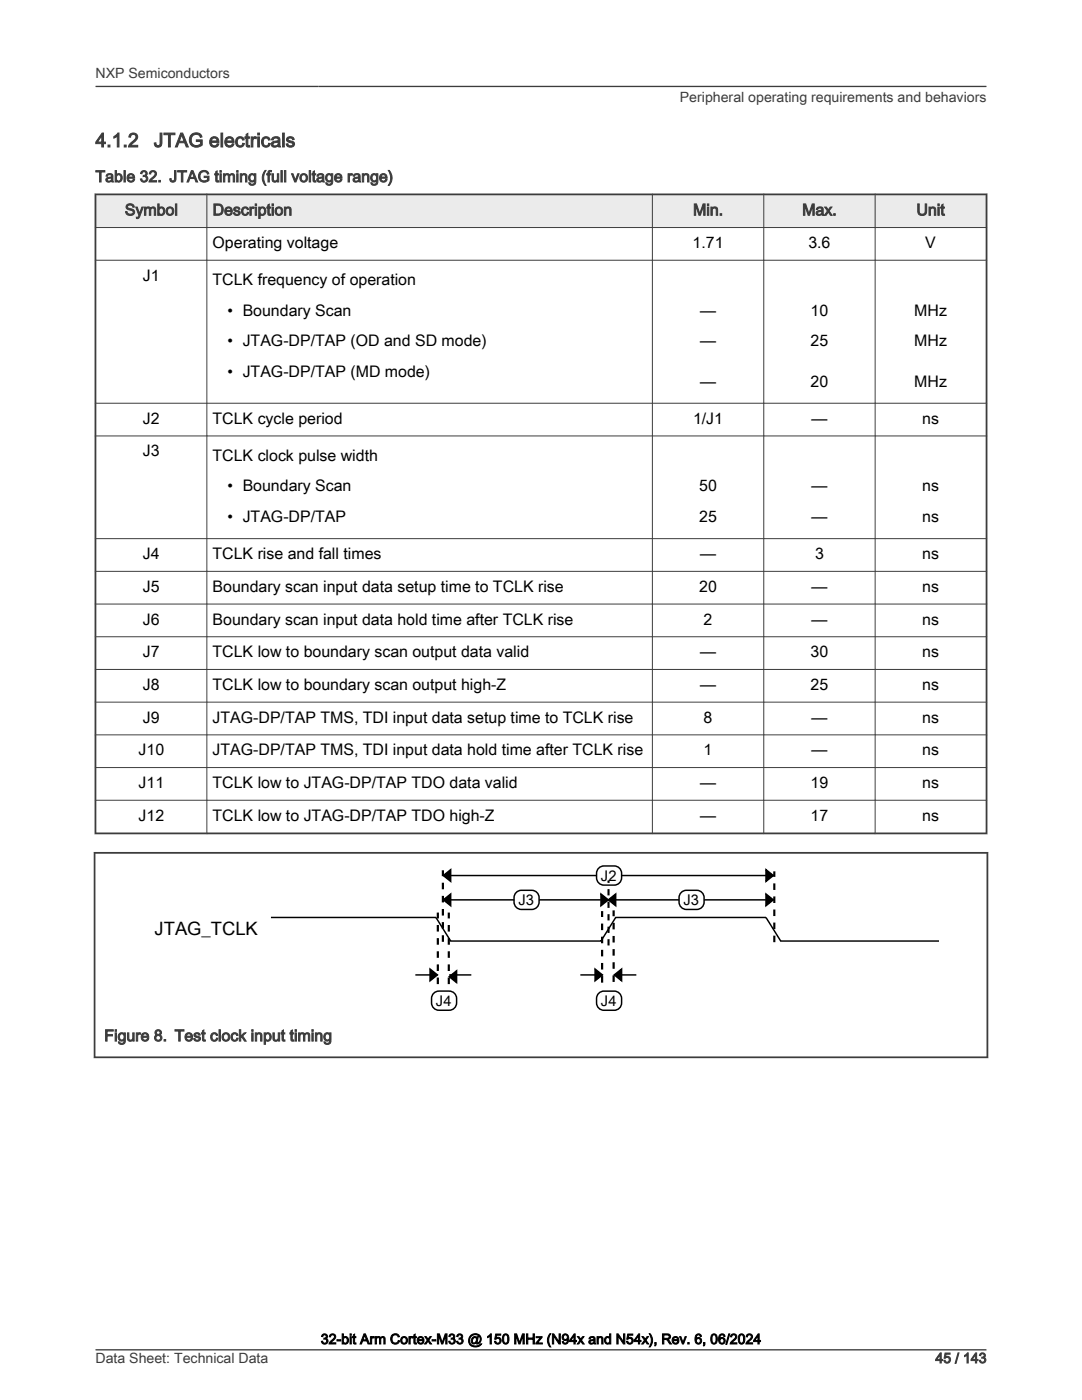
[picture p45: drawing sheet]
<svg xmlns="http://www.w3.org/2000/svg" width="216mm" height="279mm" viewBox="0 0 216 279" stroke-linecap="round" stroke-linejoin="round" font-family="sans-serif">
<defs><g id="words">
<g font-size="3.9" fill="#3c3c3c">
<text x="19" y="29.3">4.1.2</text>
<text x="30.7" y="29.3">JTAG electricals</text>
</g>
<text font-size="3.7" x="30.8" y="186.6">JTAG_TCLK</text>
<g font-size="3.2" fill="#3c3c3c">
<text x="19" y="36.3">Table 32. JTAG timing (full voltage range)</text>
<text x="24.9" y="43">Symbol</text>
<text x="42.4" y="43">Description</text>
<text x="138.3" y="43">Min.</text>
<text x="160.1" y="43">Max.</text>
<text x="182.9" y="43">Unit</text>
<text x="20.8" y="207.8">Figure 8. Test clock input timing</text>
</g>
<g font-size="3.2">
<text x="42.4" y="49.5">Operating voltage</text>
<text x="138.2" y="49.5">1.71</text>
<text x="161.3" y="49.5">3.6</text>
<text x="184.6" y="49.5">V</text>
<text x="28.5" y="56">J1</text>
<text x="42.4" y="56.9">TCLK frequency of operation</text>
<text x="45.4" y="63">• Boundary Scan</text>
<text x="139.7" y="63">—</text>
<text x="161.7" y="63">10</text>
<text x="182.4" y="63">MHz</text>
<text x="45.4" y="69.1">• JTAG-DP/TAP (OD and SD mode)</text>
<text x="139.7" y="69.1">—</text>
<text x="161.7" y="69.1">25</text>
<text x="182.4" y="69.1">MHz</text>
<text x="45.4" y="75.3">• JTAG-DP/TAP (MD mode)</text>
<text x="139.7" y="77.2">—</text>
<text x="161.7" y="77.2">20</text>
<text x="182.4" y="77.2">MHz</text>
<text x="28.5" y="84.6">J2</text>
<text x="42.4" y="84.6">TCLK cycle period</text>
<text x="138.3" y="84.6">1/J1</text>
<text x="161.9" y="84.6">—</text>
<text x="184" y="84.6">ns</text>
<text x="28.5" y="91.1">J3</text>
<text x="42.4" y="91.9">TCLK clock pulse width</text>
<text x="45.4" y="98.1">• Boundary Scan</text>
<text x="139.5" y="98.1">50</text>
<text x="161.9" y="98.1">—</text>
<text x="184" y="98.1">ns</text>
<text x="45.4" y="104.2">• JTAG-DP/TAP</text>
<text x="139.5" y="104.2">25</text>
<text x="161.9" y="104.2">—</text>
<text x="184" y="104.2">ns</text>
<text x="28.5" y="111.6">J4</text>
<text x="42.4" y="111.6">TCLK rise and fall times</text>
<text x="139.7" y="111.6">—</text>
<text x="162.6" y="111.6">3</text>
<text x="184" y="111.6">ns</text>
<text x="28.5" y="118.1">J5</text>
<text x="42.4" y="118.1">Boundary scan input data setup time to TCLK rise</text>
<text x="139.5" y="118.1">20</text>
<text x="161.9" y="118.1">—</text>
<text x="184" y="118.1">ns</text>
<text x="28.5" y="124.6">J6</text>
<text x="42.4" y="124.6">Boundary scan input data hold time after TCLK rise</text>
<text x="140.4" y="124.6">2</text>
<text x="161.9" y="124.6">—</text>
<text x="184" y="124.6">ns</text>
<text x="28.5" y="131.2">J7</text>
<text x="42.4" y="131.2">TCLK low to boundary scan output data valid</text>
<text x="139.7" y="131.2">—</text>
<text x="161.7" y="131.2">30</text>
<text x="184" y="131.2">ns</text>
<text x="28.5" y="137.7">J8</text>
<text x="42.4" y="137.7">TCLK low to boundary scan output high-Z</text>
<text x="139.7" y="137.7">—</text>
<text x="161.7" y="137.7">25</text>
<text x="184" y="137.7">ns</text>
<text x="28.5" y="144.2">J9</text>
<text x="42.4" y="144.2">JTAG-DP/TAP TMS, TDI input data setup time to TCLK rise</text>
<text x="140.4" y="144.2">8</text>
<text x="161.9" y="144.2">—</text>
<text x="184" y="144.2">ns</text>
<text x="27.6" y="150.7">J10</text>
<text x="42.4" y="150.7">JTAG-DP/TAP TMS, TDI input data hold time after TCLK rise</text>
<text x="140.4" y="150.7">1</text>
<text x="161.9" y="150.7">—</text>
<text x="184" y="150.7">ns</text>
<text x="27.6" y="157.3">J11</text>
<text x="42.4" y="157.3">TCLK low to JTAG-DP/TAP TDO data valid</text>
<text x="139.7" y="157.3">—</text>
<text x="161.7" y="157.3">19</text>
<text x="184" y="157.3">ns</text>
<text x="27.6" y="163.8">J12</text>
<text x="42.4" y="163.8">TCLK low to JTAG-DP/TAP TDO high-Z</text>
<text x="139.7" y="163.8">—</text>
<text x="161.7" y="163.8">17</text>
<text x="184" y="163.8">ns</text>
</g>
<g font-size="2.9">
<text x="119.9" y="175.8">J2</text>
<text x="103.5" y="180.6">J3</text>
<text x="136.4" y="180.6">J3</text>
<text x="87" y="200.7">J4</text>
<text x="119.9" y="200.7">J4</text>
</g>
<g font-size="2.8" fill="#3c3c3c">
<text x="19" y="15.6">NXP Semiconductors</text>
<text x="135.7" y="20.4">Peripheral operating requirements and behaviors</text>
<text x="19" y="272">Data Sheet: Technical Data</text>
<text x="186.7" y="272">45 / 143</text>
</g>
<text font-size="2.8" x="64" y="268.2">32-bit Arm Cortex-M33 @ 150 MHz (N94x and N54x), Rev. 6, 06/2024</text>
</g></defs>
<path d="M19 38.8h177.8v6.6h-177.8z" fill-rule="evenodd" fill="#ebebeb"/>
<path d="M18.9 38.8h178.1M19 38.6v127.9M196.8 38.6v127.9M18.9 166.3h178.1" fill="none" stroke="#3c3c3c" stroke-width=".35"/>
<g fill="none" stroke="#3c3c3c" stroke-width=".2">
<path d="M41.3 38.6v127.9M130.2 38.6v127.9M152.4 38.6v127.9M174.6 38.6v127.9M18.9 45.4h178.1M18.9 51.9h178.1M18.9 80.5h178.1M18.9 87h178.1M18.9 107.5h178.1M18.9 114h178.1M18.9 120.6h178.1M18.9 127.1h178.1"/>
<path d="M18.9 133.6h178.1M18.9 140.1h178.1M18.9 146.7h178.1M18.9 153.2h178.1M18.9 159.7h178.1"/>
</g>
<g fill="none" stroke="#000" stroke-width=".29">
<path d="M88.5 179.6l1.4-1.2v2.4zM88.5 179.6h65.8M88.5 174.7l1.4-1.1v2.3zM88.5 174.7h65.8M119.9 178.4l1.5 1.2-1.5 1.2zM121.4 179.6l1.5-1.2v2.4zM152.8 178.4l1.5 1.2-1.5 1.2zM152.8 173.6l1.5 1.1-1.5 1.2zM54.1 183.1h32.9l2.9 4.7h30l3-4.7h29.9l3 4.7h31.6M82.9 194.6h4.4M85.8 193.4l1.5 1.2-1.5 1.1zM89.6 194.6h4.4"/>
<path d="M89.6 194.9l1.5-1.2v2.4zM115.8 194.6h4.4M118.7 193.4l1.5 1.2-1.5 1.1zM122.6 194.6l1.4-1.2v2.3zM122.6 194.6h4.4"/>
</g>
<path d="M88.5 179.6l1.4-1.2v2.4zM88.5 174.7l1.4-1.1v2.3zM119.9 178.4l1.5 1.2-1.5 1.2zM121.4 179.6l1.5-1.2v2.4zM152.8 178.4l1.5 1.2-1.5 1.2zM152.8 173.6l1.5 1.1-1.5 1.2zM85.8 193.4l1.5 1.2-1.5 1.1zM89.6 194.9l1.5-1.2v2.4zM118.7 193.4l1.5 1.2-1.5 1.1zM122.6 194.6l1.4-1.2v2.3z" fill="#000"/>
<path d="M119.6 173.1a5 5 0 0 1 3.4-.2 2.05 2.05 0 0 1 1 2.7 1.47 1.47 0 0 1-1.4 1h-2.1a1.47 1.47 0 0 1-1.5-1.4 1.98 1.98 0 0 1 .6-2.1z" fill="#fff"/>
<path d="M119.6 173.1a5 5 0 0 1 3.4-.2 2.05 2.05 0 0 1 1 2.7 1.47 1.47 0 0 1-1.4 1h-2.1a1.47 1.47 0 0 1-1.5-1.4 1.98 1.98 0 0 1 .6-2.1z" fill="none" stroke="#000" stroke-width=".29"/>
<path d="M103.2 178a5 5 0 0 1 3.4-.2 2.05 2.05 0 0 1 .9 2.7 1.47 1.47 0 0 1-1.4 1h-2.1a1.47 1.47 0 0 1-1.4-1.5 1.98 1.98 0 0 1 .6-2z" fill="#fff"/>
<path d="M103.2 178a5 5 0 0 1 3.4-.2 2.05 2.05 0 0 1 .9 2.7 1.47 1.47 0 0 1-1.4 1h-2.1a1.47 1.47 0 0 1-1.4-1.5 1.98 1.98 0 0 1 .6-2z" fill="none" stroke="#000" stroke-width=".29"/>
<path d="M136.1 178a5 5 0 0 1 3.4-.2 2.05 2.05 0 0 1 .9 2.7 1.47 1.47 0 0 1-1.4 1h-2a1.47 1.47 0 0 1-1.5-1.5 1.98 1.98 0 0 1 .6-2z" fill="#fff"/>
<path d="M136.1 178a5 5 0 0 1 3.4-.2 2.05 2.05 0 0 1 .9 2.7 1.47 1.47 0 0 1-1.4 1h-2a1.47 1.47 0 0 1-1.5-1.5 1.98 1.98 0 0 1 .6-2z" fill="none" stroke="#000" stroke-width=".29"/>
<path d="M86.7 198.1a5 5 0 0 1 3.4-.2 2.05 2.05 0 0 1 .9 2.7 1.47 1.47 0 0 1-1.4 1h-2a1.47 1.47 0 0 1-1.5-1.5 1.98 1.98 0 0 1 .6-2z" fill="#fff"/>
<path d="M86.7 198.1a5 5 0 0 1 3.4-.2 2.05 2.05 0 0 1 .9 2.7 1.47 1.47 0 0 1-1.4 1h-2a1.47 1.47 0 0 1-1.5-1.5 1.98 1.98 0 0 1 .6-2z" fill="none" stroke="#000" stroke-width=".29"/>
<path d="M119.6 198.1a5 5 0 0 1 3.4-.2 2.05 2.05 0 0 1 1 2.7 1.47 1.47 0 0 1-1.4 1h-2.1a1.47 1.47 0 0 1-1.5-1.4 1.98 1.98 0 0 1 .6-2.1z" fill="#fff"/>
<path d="M119.6 198.1a5 5 0 0 1 3.4-.2 2.05 2.05 0 0 1 1 2.7 1.47 1.47 0 0 1-1.4 1h-2.1a1.47 1.47 0 0 1-1.5-1.4 1.98 1.98 0 0 1 .6-2.1z" fill="none" stroke="#000" stroke-width=".29"/>
<path d="M87.4 196.4v-14.3M88.4 188v-14.3M89.6 196.4v-14.3M120.1 196.1v-14.3M122.4 196v-14.3" fill="none" stroke="#000" stroke-width=".44" stroke-dasharray="1.3 1.3" stroke-linecap="butt"/>
<path d="M121.4 188.7v-13" fill="none" stroke="#000" stroke-width=".42" stroke-dasharray="1.2 1.2" stroke-linecap="butt"/>
<path d="M154.5 188v-14.1" fill="none" stroke="#000" stroke-width=".43" stroke-dasharray="1.3 1.3" stroke-linecap="butt"/>
<path d="M18.7 170.2h178.5M18.9 170v41.2M197 170v41.2M18.7 211h178.5" fill="none" stroke="#3c3c3c" stroke-width=".35"/>
<path d="M19 17.3h177.8M19.1 269.4h177.7" fill="none" stroke="#3c3c3c" stroke-width=".26"/>
<use href="#words"/>
</svg>
